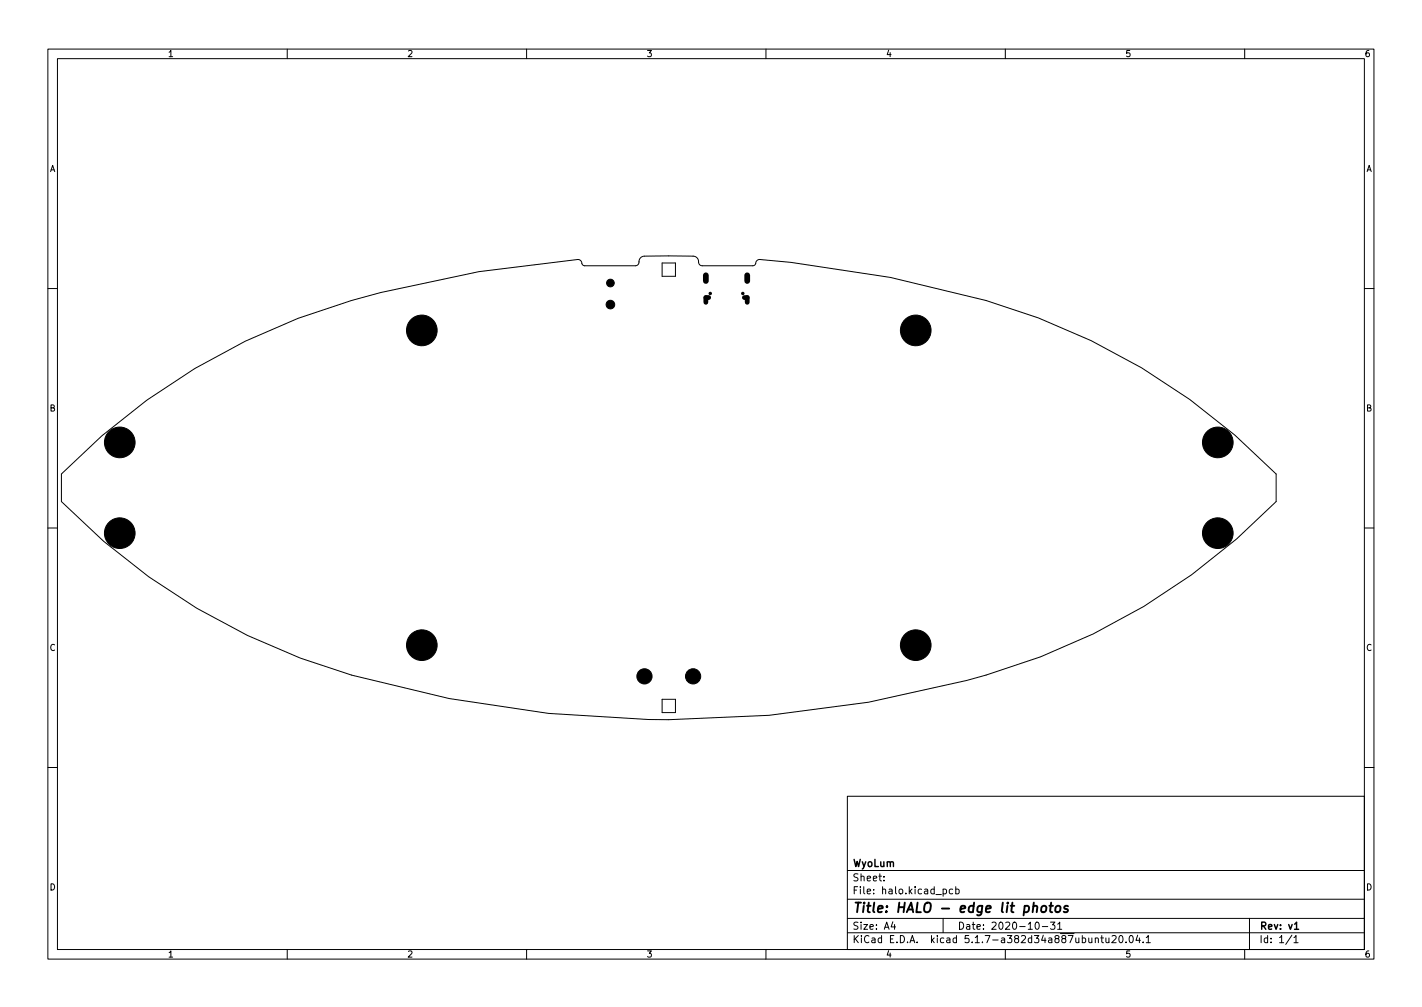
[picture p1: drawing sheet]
<svg xmlns="http://www.w3.org/2000/svg" width="297mm" height="210mm" viewBox="0 0 297 210" stroke-linecap="round" stroke-linejoin="round" font-family="sans-serif">
<defs><g id="words">
<text font-size="2.8" x="178" y="190.6">Title: HALO - edge lit photos</text>
<g font-size="2.1">
<text x="178" y="184">Sheet:</text>
<text x="178" y="181">WyoLum</text>
<text x="178" y="186.7">File: halo.kicad_pcb</text>
<text x="178" y="196.9">KiCad E.D.A. kicad 5.1.7-a382d34a887ubuntu20.04.1</text>
<text x="178" y="194.1">Size: A4</text>
<text x="200" y="194.1">Date: 2020-10-31</text>
<text x="263" y="194.1">Rev: v1</text>
<text x="263" y="196.9">Id: 1/1</text>
</g>
<g font-size="1.8">
<text x="35" y="11.9">1</text>
<text x="85" y="11.9">2</text>
<text x="135" y="11.9">3</text>
<text x="185" y="11.9">4</text>
<text x="235" y="11.9">5</text>
<text x="285" y="11.9">6</text>
<text x="10.3" y="35.9">A</text>
<text x="285.3" y="35.9">A</text>
<text x="10.3" y="85.9">B</text>
<text x="285.3" y="85.9">B</text>
<text x="10.3" y="135.9">C</text>
<text x="285.3" y="135.9">C</text>
<text x="10.3" y="185.9">D</text>
<text x="285.3" y="185.9">D</text>
<text x="35" y="199.9">1</text>
<text x="85" y="199.9">2</text>
<text x="135" y="199.9">3</text>
<text x="185" y="199.9">4</text>
<text x="235" y="199.9">5</text>
<text x="285" y="199.9">6</text>
</g>
</g></defs>
<g fill="none" stroke="#000" stroke-width=".21">
<path d="M10 10.2h277v190.1h-277zM12 12.2h273v186.1h-273zM60 10.2v2M110 10.2v2M160 10.2v2M210 10.2v2M260 10.2v2M138.3 54.9h2.8v2.8h-2.8zM10 60.2h2M285 60.2h2M10 110.2h2M285 110.2h2"/>
<path d="M138.3 146h2.8v2.8h-2.8zM139.7 150.3l21-.9 20.7-2.8 20.5-4.5a138 138 0 0 0 64.7-37.4v-5.7a137.6 137.6 0 0 0-60.6-36.3l-20-4.8-20.8-3.1-6.5-.6a1.13 1.13 0 0 0-1 1.1l-.5 .2h-10.5a.91 .91 0 0 1-.8-1.2l-.4-.6-.6-.2h-10.3a1.35 1.35 0 0 0-1.2 1.6l-.3 .3-.4 .1h-10.6a.91 .91 0 0 1-.7-1l-.7-.3-20.7 2.5-20.5 4.4a138.5 138.5 0 0 0-66.7 37.9v5.7a137.6 137.6 0 0 0 60.6 36.3l20.4 4.9 20.8 3.1 20.9 1.2 4.2 .1M10 160.2h2M177 166.3h108v32h-108zM285 160.2h2M60 198.3v2M110 198.3v2M160 198.3v2M177 194.8h108M177 191.8h108M177 187.8h108M177 181.8h108"/>
<path d="M184.6 183.8v.1M184.6 183v.1M186.5 192.5l-.4 1h1M186.9 193v1M197 191.8v3M197 185.7l.4-.1 .3 .3-.1 .7h-.6M199 185.7l-.4-.1-.3 .3 .1 .7h.6M199.6 185.7l.5-.1 .3 .3-.2 .7h-.6M199.6 185.1v1.5M210 198.3v2M216.4 192.7l.2-.2a.8 .8 0 0 1 .5 .8 .8 .8 0 0 1-.5 .7l-.2-.1-.2-.4zM217.7 193.5h1.2"/>
<path d="M219.4 192.5h1l-.5 .6 .4 .1v.7l-.2 .1-.7-.1M220.9 193l.5-.5v1.5M220.9 194h.9M228.8 196l.2-.2 .4 .1v.9M228.8 195.8v1M229.9 195.8h.6M230.1 195.3v1.3l.4 .2M231 195.8l.1 1h.3l.2-.1M231.6 195.8v1M232.3 195.5l.6-.2 .2 .5-.9 1h.9M233.9 195.4l.2-.1a.8 .8 0 0 1 .5 .8 .8 .8 0 0 1-.5 .7 1 1 0 0 1-.2-1.4zM235.2 196.7v.1"/>
<path d="M236.1 195.4l.1-.1a.8 .8 0 0 1 .5 .8 .8 .8 0 0 1-.5 .7 1 1 0 0 1-.1-1.4zM237.6 195.3l-.3 1h.9M238 195.8v1M238.8 196.7v.1M239.4 195.8l.5-.5v1.5M239.4 196.8h.9M260 198.3v2M261 191.8v6.5M269.9 195.3l-1.3 1.9M270.3 195.8l.4-.5v1.5M270.3 196.8h.8"/>
<circle cx="88.1" cy="69" r="1.72"/>
<circle cx="191.3" cy="69" r="1.72"/>
<circle cx="25" cy="92.4" r="1.72"/>
<circle cx="254.4" cy="92.4" r="1.72"/>
<circle cx="25" cy="111.3" r="1.72"/>
<circle cx="254.4" cy="111.3" r="1.72"/>
<circle cx="88.1" cy="134.7" r="1.72"/>
<circle cx="191.3" cy="134.7" r="1.72"/>
</g>
<path d="M270.4 193l.4-.5v1.5M270.4 194h.9" fill="none" stroke="#000" stroke-width=".3"/>
<path d="M215.8 189.3l.4-.2 .4 .1v1.3M217.7 189.3l.1-.1a.5 .5 0 0 1 .8 .3l-.1 .6-.2 .3a.5 .5 0 0 1-.8-.3zM219.2 189.1h.8M219.6 188.5l-.2 1.7v.2l.4 .1M220.6 189.3l.1-.1a.5 .5 0 0 1 .8 .3v.6l-.3 .3a.5 .5 0 0 1-.8-.3zM223.1 189.2a.49 .49 0 0 0-.8 .3l.1 .2 .6 .2 .1 .2-.3 .4-.6-.1" fill="none" stroke="#000" stroke-width=".4"/>
<g fill="#000" stroke="#000" stroke-width=".21">
<circle cx="127.5" cy="59.1" r=".8"/>
<circle cx="85.7" cy="69" r=".4"/>
<circle cx="86.4" cy="67.3" r=".4"/>
<circle cx="86.4" cy="70.7" r=".4"/>
<circle cx="88.1" cy="69" r="3.2"/>
<circle cx="88.1" cy="71.4" r=".4"/>
<circle cx="88.1" cy="66.6" r=".4"/>
<circle cx="89.8" cy="67.3" r=".4"/>
<circle cx="89.8" cy="70.7" r=".4"/>
<circle cx="90.5" cy="69" r=".4"/>
<circle cx="127.5" cy="63.6" r=".9"/>
<circle cx="148.4" cy="61.3" r=".25"/>
<circle cx="155.2" cy="61.3" r=".25"/>
<circle cx="188.9" cy="69" r=".4"/>
<circle cx="189.6" cy="67.3" r=".4"/>
<circle cx="189.6" cy="70.7" r=".4"/>
<circle cx="191.3" cy="69" r="3.2"/>
<circle cx="191.3" cy="71.4" r=".4"/>
<circle cx="191.3" cy="66.6" r=".4"/>
<circle cx="193" cy="67.3" r=".4"/>
<circle cx="193" cy="70.7" r=".4"/>
<circle cx="193.7" cy="69" r=".4"/>
<circle cx="22.6" cy="92.4" r=".4"/>
<circle cx="23.3" cy="90.7" r=".4"/>
<circle cx="23.3" cy="94.1" r=".4"/>
<circle cx="25" cy="94.8" r=".4"/>
<circle cx="25" cy="92.4" r="3.2"/>
<circle cx="25" cy="90" r=".4"/>
<circle cx="26.7" cy="90.7" r=".4"/>
<circle cx="26.7" cy="94.1" r=".4"/>
<circle cx="27.4" cy="92.4" r=".4"/>
<circle cx="252" cy="92.4" r=".4"/>
<circle cx="252.7" cy="90.7" r=".4"/>
<circle cx="252.7" cy="94.1" r=".4"/>
<circle cx="254.4" cy="92.4" r="3.2"/>
<circle cx="254.4" cy="94.8" r=".4"/>
<circle cx="254.4" cy="90" r=".4"/>
<circle cx="256.1" cy="90.7" r=".4"/>
<circle cx="256.1" cy="94.1" r=".4"/>
<circle cx="256.8" cy="92.4" r=".4"/>
<circle cx="22.6" cy="111.3" r=".4"/>
<circle cx="23.3" cy="113" r=".4"/>
<circle cx="23.3" cy="109.6" r=".4"/>
<circle cx="25" cy="108.9" r=".4"/>
<circle cx="25" cy="111.3" r="3.2"/>
<circle cx="25" cy="113.7" r=".4"/>
<circle cx="26.7" cy="113" r=".4"/>
<circle cx="26.7" cy="109.6" r=".4"/>
<circle cx="27.4" cy="111.3" r=".4"/>
<circle cx="252" cy="111.3" r=".4"/>
<circle cx="252.7" cy="113" r=".4"/>
<circle cx="252.7" cy="109.6" r=".4"/>
<circle cx="254.4" cy="111.3" r="3.2"/>
<circle cx="254.4" cy="108.9" r=".4"/>
<circle cx="254.4" cy="113.7" r=".4"/>
<circle cx="256.1" cy="113" r=".4"/>
<circle cx="256.1" cy="109.6" r=".4"/>
<circle cx="256.8" cy="111.3" r=".4"/>
<circle cx="85.7" cy="134.7" r=".4"/>
<circle cx="86.4" cy="136.4" r=".4"/>
<circle cx="86.4" cy="133" r=".4"/>
<circle cx="88.1" cy="134.7" r="3.2"/>
<circle cx="88.1" cy="132.3" r=".4"/>
<circle cx="88.1" cy="137.1" r=".4"/>
<circle cx="89.8" cy="136.4" r=".4"/>
<circle cx="89.8" cy="133" r=".4"/>
<circle cx="90.5" cy="134.7" r=".4"/>
<circle cx="188.9" cy="134.7" r=".4"/>
<circle cx="189.6" cy="136.4" r=".4"/>
<circle cx="189.6" cy="133" r=".4"/>
<circle cx="191.3" cy="134.7" r="3.2"/>
<circle cx="191.3" cy="132.3" r=".4"/>
<circle cx="191.3" cy="137.1" r=".4"/>
<circle cx="193" cy="136.4" r=".4"/>
<circle cx="193" cy="133" r=".4"/>
<circle cx="193.7" cy="134.7" r=".4"/>
<circle cx="134.6" cy="141.2" r="1.59"/>
<circle cx="144.8" cy="141.2" r="1.59"/>
</g>
<path d="M148 62.1h-.6v1M155.5 62.1h.6v1" fill="none" stroke="#000" stroke-width="1"/>
<path d="M147.4 57.5v1.2M156.1 57.5v1.2" fill="none" stroke="#000" stroke-width="1.2"/>
<use href="#words"/>
</svg>
